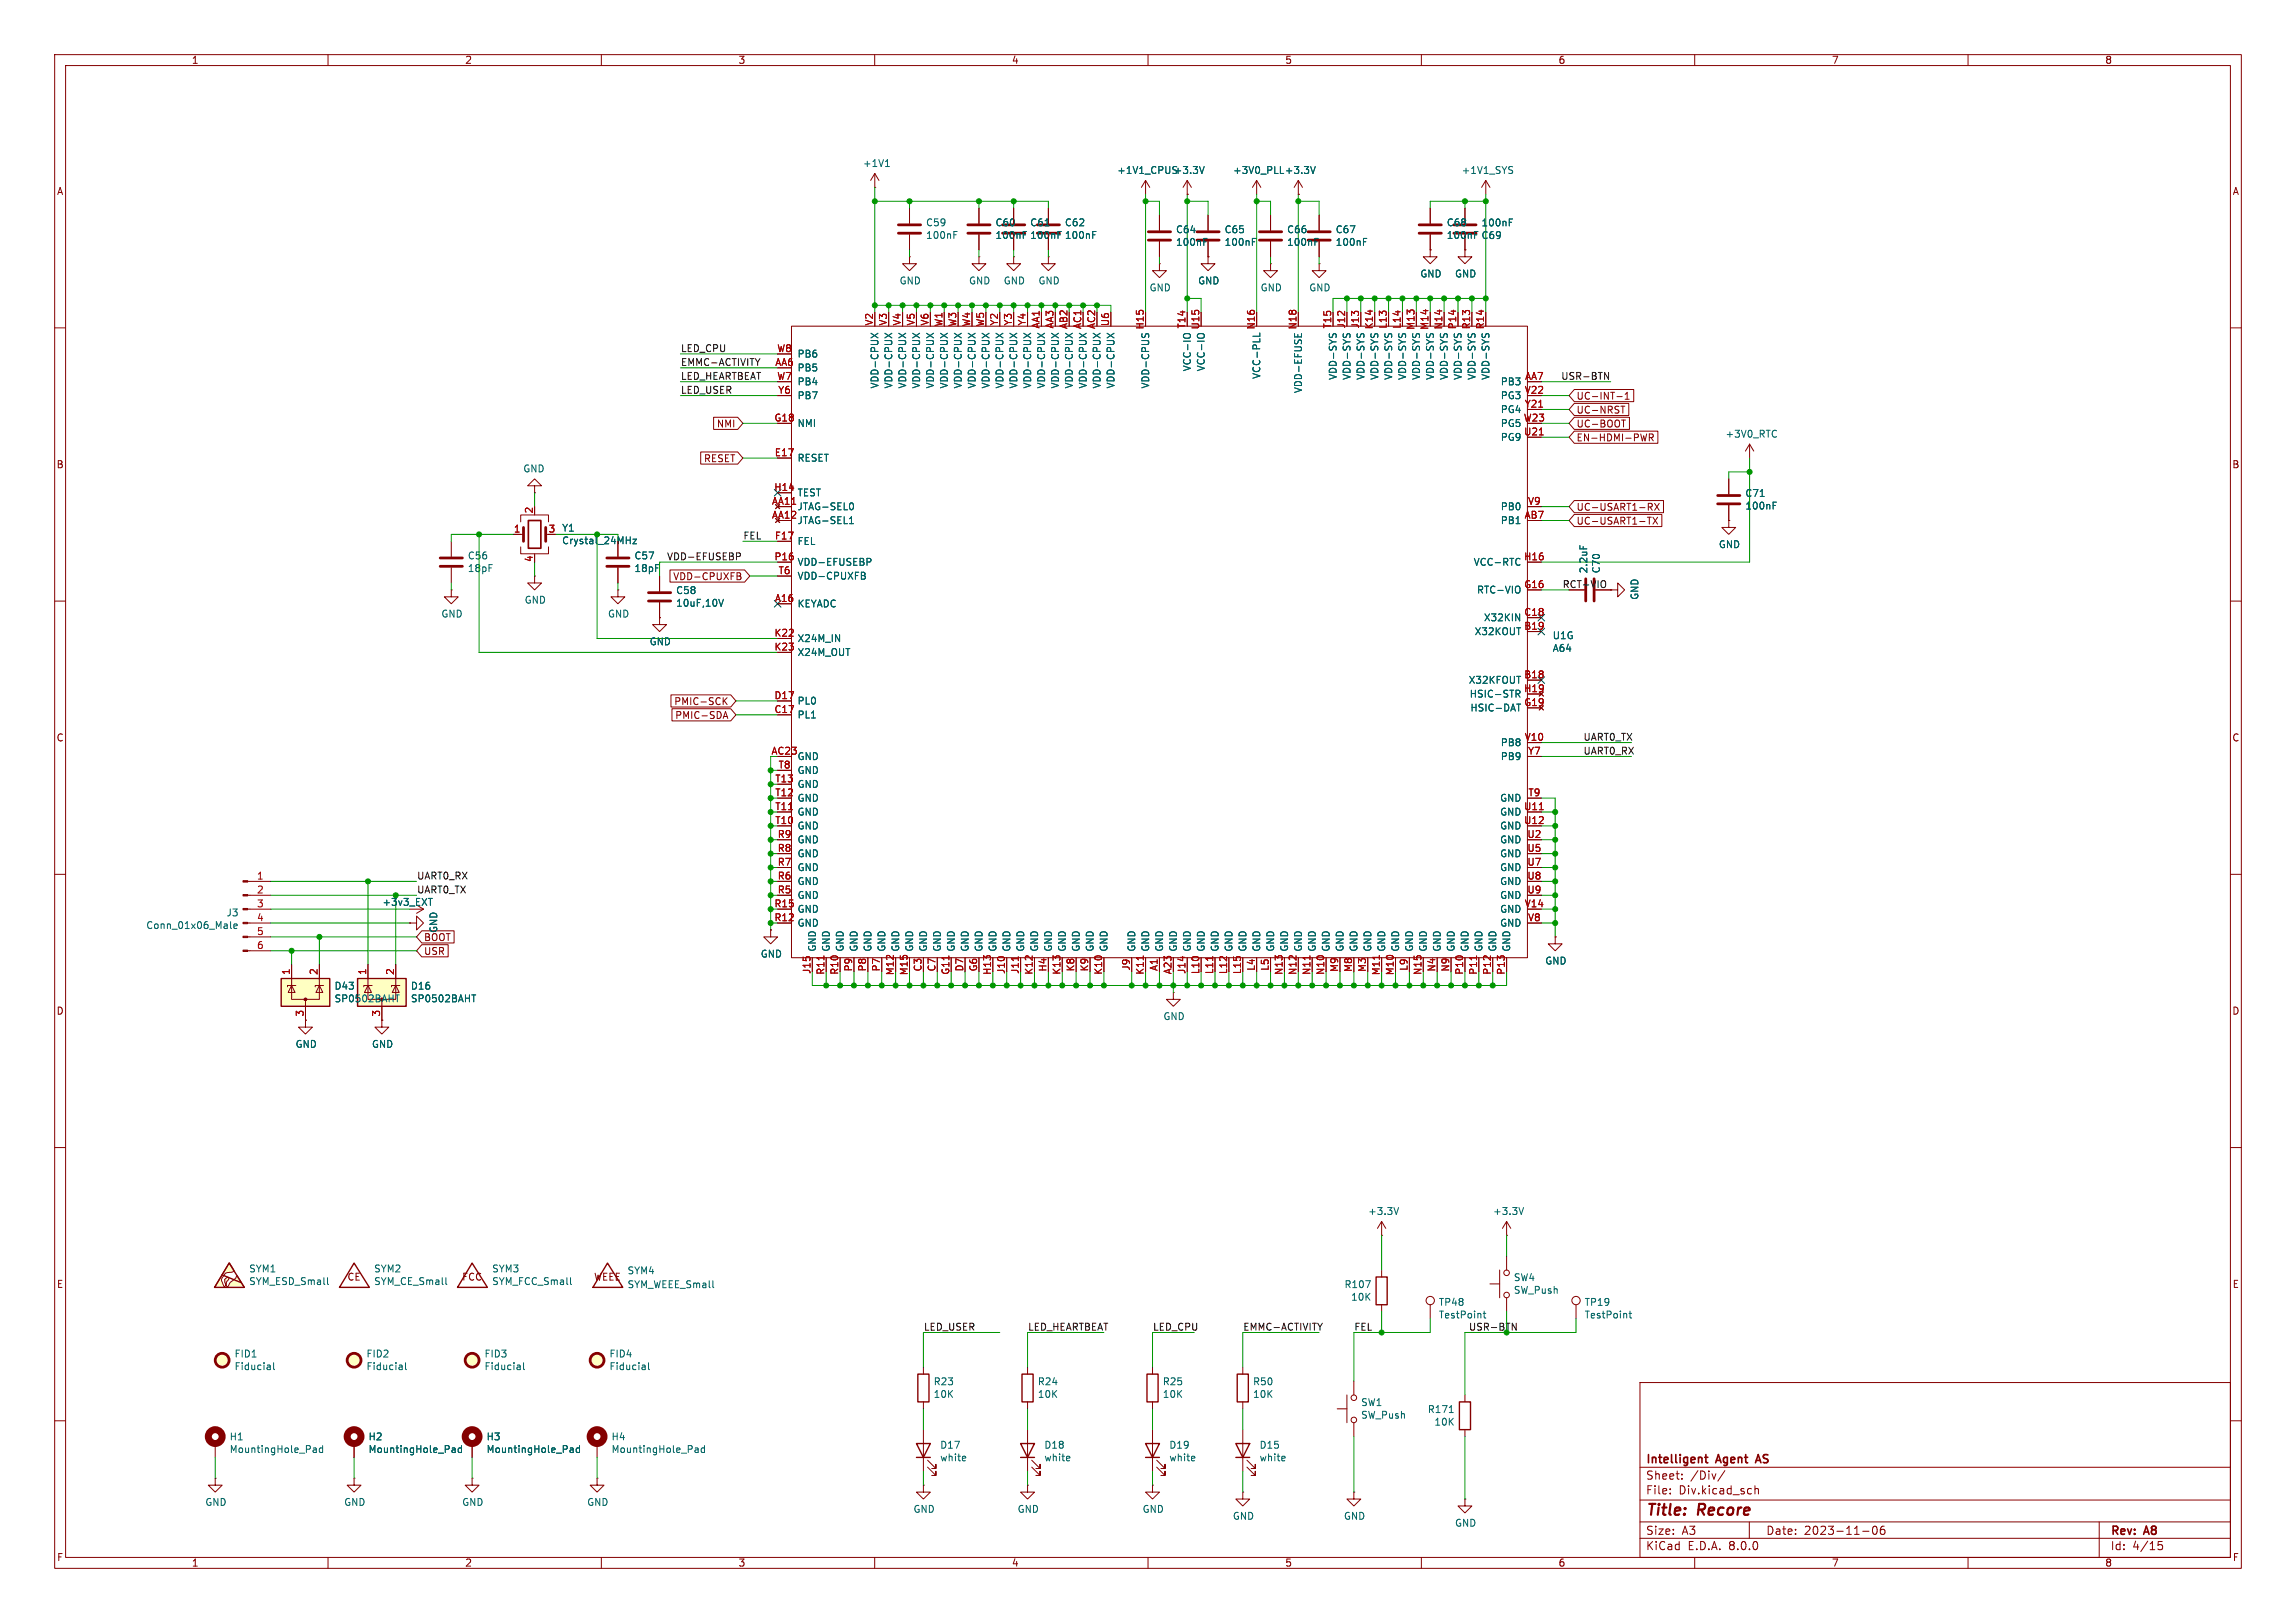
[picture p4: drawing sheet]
<svg xmlns="http://www.w3.org/2000/svg" width="420mm" height="297mm" viewBox="0 0 420 297" stroke-linecap="round" stroke-linejoin="round" font-family="sans-serif">
<defs><g id="words">
<g font-size="2.8" fill="#840000">
<text x="301" y="277.9">Title:</text>
<text x="310.6" y="277.9">Recore</text>
</g>
<g font-size="2.1" fill="#840000">
<text x="301" y="268.2">Intelligent</text>
<text x="314.1" y="268.2">Agent</text>
<text x="322" y="268.2">AS</text>
<text x="301" y="273.7">File:</text>
<text x="301" y="271">Sheet:</text>
<text x="307.1" y="273.7">Div.kicad_sch</text>
<text x="309.2" y="271">/Div/</text>
<text x="301" y="281.1">Size:</text>
<text x="307.6" y="281.1">A3</text>
<text x="323" y="281.1">Date:</text>
<text x="330" y="281.1">2023-11-06</text>
<text x="386" y="281.3">Rev:</text>
<text x="392.4" y="281.3">A8</text>
<text x="301" y="283.9">KiCad</text>
<text x="308.7" y="283.9">E.D.A.</text>
<text x="316.3" y="283.9">8.0.0</text>
<text x="386" y="283.9">Id:</text>
<text x="390.1" y="283.9">4/15</text>
</g>
<g font-size="1.8" fill="#840000">
<text x="35" y="11.9">1</text>
<text x="85" y="11.9">2</text>
<text x="135" y="11.9">3</text>
<text x="185" y="11.9">4</text>
<text x="235" y="11.9">5</text>
<text x="285" y="11.9">6</text>
<text x="335" y="11.9">7</text>
<text x="385" y="11.9">8</text>
<text x="10.3" y="35.9">A</text>
<text x="408.3" y="35.9">A</text>
<text x="288.3" y="73.3">UC-INT-1</text>
<text x="288.3" y="75.9">UC-NRST</text>
<text x="131" y="78.4">NMI</text>
<text x="288.3" y="81">EN-HDMI-PWR</text>
<text x="288.3" y="78.4">UC-BOOT</text>
<text x="10.3" y="85.9">B</text>
<text x="128.7" y="84.8">RESET</text>
<text x="408.2" y="85.9">B</text>
<text x="288.3" y="93.7">UC-USART1-RX</text>
<text x="288.3" y="96.2">UC-USART1-TX</text>
<text x="123" y="106.4">VDD-CPUXFB</text>
<text x="285.8" y="107.7">RCT-VIO</text>
<text x="123.2" y="129.2">PMIC-SCK</text>
<text x="123.4" y="131.8">PMIC-SDA</text>
<text x="10.3" y="135.9">C</text>
<text x="408.2" y="135.9">C</text>
<text x="77.5" y="172.4">BOOT</text>
<text x="77.5" y="174.9">USR</text>
<text x="10.3" y="185.9">D</text>
<text x="408.2" y="185.9">D</text>
<text x="10.3" y="235.9">E</text>
<text x="63.4" y="234.6">CE</text>
<text x="84.4" y="234.6">FCC</text>
<text x="108.6" y="234.6">WEEE</text>
<text x="408.3" y="235.9">E</text>
<text x="10.3" y="285.9">F</text>
<text x="35" y="286.9">1</text>
<text x="85" y="286.9">2</text>
<text x="135" y="286.9">3</text>
<text x="185" y="286.9">4</text>
<text x="235" y="286.9">5</text>
<text x="285" y="286.9">6</text>
<text x="335" y="286.9">7</text>
<text x="385" y="286.9">8</text>
<text x="408.3" y="285.9">F</text>
</g>
<g font-size="1.8" fill="#006464">
<text x="157.8" y="30.8">+1V1</text>
<text x="204.3" y="32">+1V1_CPUS+3.3V</text>
<text x="225.5" y="32">+3V0_PLL +3.3V</text>
<text x="267.3" y="32">+1V1_SYS</text>
<text x="169.3" y="41.6">C59</text>
<text x="182" y="41.6">C60</text>
<text x="188.4" y="41.6">C61</text>
<text x="194.7" y="41.6">C62</text>
<text x="264.6" y="41.6">C68</text>
<text x="270.9" y="41.6">100nF</text>
<text x="169.3" y="43.9">100nF</text>
<text x="182" y="43.9">100nF</text>
<text x="188.4" y="43.9">100nF</text>
<text x="194.7" y="43.9">100nF</text>
<text x="215" y="45.2">100nF</text>
<text x="215" y="42.9">C64</text>
<text x="223.9" y="45.2">100nF</text>
<text x="223.9" y="42.9">C65</text>
<text x="235.3" y="45.2">100nF</text>
<text x="235.3" y="42.9">C66</text>
<text x="244.2" y="45.2">100nF</text>
<text x="244.2" y="42.9">C67</text>
<text x="264.6" y="43.9">100nF</text>
<text x="270.9" y="43.9">C69</text>
<text x="164.5" y="52.2">GND</text>
<text x="177.2" y="52.2">GND</text>
<text x="183.5" y="52.2">GND</text>
<text x="189.9" y="52.2">GND</text>
<text x="210.2" y="53.5">GND</text>
<text x="219.1" y="52.2">GND</text>
<text x="230.5" y="53.5">GND</text>
<text x="239.4" y="53.5">GND</text>
<text x="259.7" y="51">GND</text>
<text x="266.1" y="51">GND</text>
<text x="145.8" y="65.6">PB6</text>
<text x="145.8" y="68.2">PB5</text>
<text x="145.8" y="70.7">PB4</text>
<text x="160.9" y="71.2" transform="rotate(-90 160.9 71.2)">VDD-CPUX</text>
<text x="163.4" y="71.2" transform="rotate(-90 163.4 71.2)">VDD-CPUX</text>
<text x="166" y="71.2" transform="rotate(-90 166 71.2)">VDD-CPUX</text>
<text x="168.5" y="71.2" transform="rotate(-90 168.5 71.2)">VDD-CPUX</text>
<text x="171" y="71.2" transform="rotate(-90 171 71.2)">VDD-CPUX</text>
<text x="173.6" y="71.2" transform="rotate(-90 173.6 71.2)">VDD-CPUX</text>
<text x="176.1" y="71.2" transform="rotate(-90 176.1 71.2)">VDD-CPUX</text>
<text x="178.7" y="71.2" transform="rotate(-90 178.7 71.2)">VDD-CPUX</text>
<text x="181.2" y="71.2" transform="rotate(-90 181.2 71.2)">VDD-CPUX</text>
<text x="183.7" y="71.2" transform="rotate(-90 183.7 71.2)">VDD-CPUX</text>
<text x="186.3" y="71.2" transform="rotate(-90 186.3 71.2)">VDD-CPUX</text>
<text x="188.8" y="71.2" transform="rotate(-90 188.8 71.2)">VDD-CPUX</text>
<text x="191.4" y="71.2" transform="rotate(-90 191.4 71.2)">VDD-CPUX</text>
<text x="193.9" y="71.2" transform="rotate(-90 193.9 71.2)">VDD-CPUX</text>
<text x="196.4" y="71.2" transform="rotate(-90 196.4 71.2)">VDD-CPUX</text>
<text x="199" y="71.2" transform="rotate(-90 199 71.2)">VDD-CPUX</text>
<text x="201.5" y="71.2" transform="rotate(-90 201.5 71.2)">VDD-CPUX</text>
<text x="204.1" y="71.2" transform="rotate(-90 204.1 71.2)">VDD-CPUX</text>
<text x="210.4" y="71.2" transform="rotate(-90 210.4 71.2)">VDD-CPUS</text>
<text x="218" y="68" transform="rotate(-90 218 68)">VCC-IO</text>
<text x="220.6" y="68" transform="rotate(-90 220.6 68)">VCC-IO</text>
<text x="230.7" y="69.4" transform="rotate(-90 230.7 69.4)">VCC-PLL</text>
<text x="244.7" y="69.6" transform="rotate(-90 244.7 69.6)">VDD-SYS</text>
<text x="247.2" y="69.6" transform="rotate(-90 247.2 69.6)">VDD-SYS</text>
<text x="249.8" y="69.6" transform="rotate(-90 249.8 69.6)">VDD-SYS</text>
<text x="252.3" y="69.6" transform="rotate(-90 252.3 69.6)">VDD-SYS</text>
<text x="254.9" y="69.6" transform="rotate(-90 254.9 69.6)">VDD-SYS</text>
<text x="257.4" y="69.6" transform="rotate(-90 257.4 69.6)">VDD-SYS</text>
<text x="259.9" y="69.6" transform="rotate(-90 259.9 69.6)">VDD-SYS</text>
<text x="262.5" y="69.6" transform="rotate(-90 262.5 69.6)">VDD-SYS</text>
<text x="265" y="69.6" transform="rotate(-90 265 69.6)">VDD-SYS</text>
<text x="267.6" y="69.6" transform="rotate(-90 267.6 69.6)">VDD-SYS</text>
<text x="270.1" y="69.6" transform="rotate(-90 270.1 69.6)">VDD-SYS</text>
<text x="272.6" y="69.6" transform="rotate(-90 272.6 69.6)">VDD-SYS</text>
<text x="274.4" y="70.7">PB3</text>
<text x="145.8" y="73.3">PB7</text>
<text x="238.4" y="72" transform="rotate(-90 238.4 72)">VDD-EFUSE</text>
<text x="274.4" y="73.3">PG3</text>
<text x="274.4" y="75.8">PG4</text>
<text x="145.8" y="78.3">NMI</text>
<text x="274.4" y="78.3">PG5</text>
<text x="274.4" y="80.9">PG9</text>
<text x="315.5" y="80.3">+3V0_RTC</text>
<text x="95.6" y="86.6">GND</text>
<text x="145.8" y="84.7">RESET</text>
<text x="145.8" y="93.6">JTAG-SEL0</text>
<text x="145.8" y="91">TEST</text>
<text x="274.4" y="93.6">PB0</text>
<text x="319.2" y="91.1">C71</text>
<text x="319.2" y="93.4">100nF</text>
<text x="102.7" y="97.5">Y1</text>
<text x="102.7" y="99.8">Crystal_24MHz</text>
<text x="145.8" y="96.1">JTAG-SEL1</text>
<text x="145.8" y="99.9">FEL</text>
<text x="274.4" y="96.1">PB1</text>
<text x="314.3" y="100.5">GND</text>
<text x="85.5" y="102.6">C56</text>
<text x="85.5" y="104.9">18pF</text>
<text x="116" y="102.6">C57</text>
<text x="116" y="104.9">18pF</text>
<text x="145.8" y="103.7">VDD-EFUSEBP</text>
<text x="145.8" y="106.3">VDD-CPUXFB</text>
<text x="269.5" y="103.7">VCC-RTC</text>
<text x="290.6" y="105" transform="rotate(-90 290.6 105)">2.2uF</text>
<text x="292.9" y="105" transform="rotate(-90 292.9 105)">C70</text>
<text x="80.6" y="113.2">GND</text>
<text x="95.9" y="110.7">GND</text>
<text x="111.1" y="113.2">GND</text>
<text x="123.6" y="108.9">C58</text>
<text x="123.6" y="111.2">10uF,10V</text>
<text x="145.8" y="111.4">KEYADC</text>
<text x="270.1" y="108.8">RTC-VIO</text>
<text x="271.3" y="113.9">X32KIN</text>
<text x="299.9" y="109.9" transform="rotate(-90 299.9 109.9)">GND</text>
<text x="118.7" y="118.3">GND</text>
<text x="145.8" y="117.7">X24M_IN</text>
<text x="269.7" y="116.4">X32KOUT</text>
<text x="283.9" y="117.2">U1G</text>
<text x="283.9" y="119.5">A64</text>
<text x="145.8" y="120.2">X24M_OUT</text>
<text x="268.6" y="125.3">X32KFOUT</text>
<text x="145.8" y="131.7">PL1</text>
<text x="145.8" y="129.1">PL0</text>
<text x="268.7" y="127.9">HSIC-STR</text>
<text x="268.9" y="130.4">HSIC-DAT</text>
<text x="274.4" y="136.8">PB8</text>
<text x="145.8" y="141.8">GND</text>
<text x="274.4" y="139.3">PB9</text>
<text x="145.8" y="149.5">GND</text>
<text x="145.8" y="146.9">GND</text>
<text x="145.8" y="144.4">GND</text>
<text x="274.3" y="146.9">GND</text>
<text x="274.3" y="149.5">GND</text>
<text x="145.8" y="154.5">GND</text>
<text x="145.8" y="152">GND</text>
<text x="274.3" y="152">GND</text>
<text x="274.3" y="154.5">GND</text>
<text x="145.8" y="159.6">GND</text>
<text x="145.8" y="157.1">GND</text>
<text x="274.3" y="157.1">GND</text>
<text x="274.3" y="159.6">GND</text>
<text x="41.3" y="167.9">J3</text>
<text x="69.9" y="166">+3v3_EXT</text>
<text x="145.8" y="167.2">GND</text>
<text x="145.8" y="164.7">GND</text>
<text x="145.8" y="162.2">GND</text>
<text x="274.3" y="162.2">GND</text>
<text x="274.3" y="164.7">GND</text>
<text x="274.3" y="167.2">GND</text>
<text x="26.7" y="170.2">Conn_01x06_Male</text>
<text x="80.2" y="170.8" transform="rotate(-90 80.2 170.8)">GND</text>
<text x="145.8" y="169.8">GND</text>
<text x="274.3" y="169.8">GND</text>
<text x="139.1" y="175.4">GND</text>
<text x="149.5" y="174.2" transform="rotate(-90 149.5 174.2)">GND</text>
<text x="152" y="174.2" transform="rotate(-90 152 174.2)">GND</text>
<text x="154.5" y="174.2" transform="rotate(-90 154.5 174.2)">GND</text>
<text x="157.1" y="174.2" transform="rotate(-90 157.1 174.2)">GND</text>
<text x="159.6" y="174.2" transform="rotate(-90 159.6 174.2)">GND</text>
<text x="162.2" y="174.2" transform="rotate(-90 162.2 174.2)">GND</text>
<text x="164.7" y="174.2" transform="rotate(-90 164.7 174.2)">GND</text>
<text x="167.2" y="174.2" transform="rotate(-90 167.2 174.2)">GND</text>
<text x="169.8" y="174.2" transform="rotate(-90 169.8 174.2)">GND</text>
<text x="172.3" y="174.2" transform="rotate(-90 172.3 174.2)">GND</text>
<text x="174.9" y="174.2" transform="rotate(-90 174.9 174.2)">GND</text>
<text x="177.4" y="174.2" transform="rotate(-90 177.4 174.2)">GND</text>
<text x="179.9" y="174.2" transform="rotate(-90 179.9 174.2)">GND</text>
<text x="182.5" y="174.2" transform="rotate(-90 182.5 174.2)">GND</text>
<text x="185" y="174.2" transform="rotate(-90 185 174.2)">GND</text>
<text x="187.6" y="174.2" transform="rotate(-90 187.6 174.2)">GND</text>
<text x="190.1" y="174.2" transform="rotate(-90 190.1 174.2)">GND</text>
<text x="192.6" y="174.2" transform="rotate(-90 192.6 174.2)">GND</text>
<text x="195.2" y="174.2" transform="rotate(-90 195.2 174.2)">GND</text>
<text x="197.7" y="174.2" transform="rotate(-90 197.7 174.2)">GND</text>
<text x="200.3" y="174.2" transform="rotate(-90 200.3 174.2)">GND</text>
<text x="202.8" y="174.2" transform="rotate(-90 202.8 174.2)">GND</text>
<text x="207.9" y="174.2" transform="rotate(-90 207.9 174.2)">GND</text>
<text x="210.4" y="174.2" transform="rotate(-90 210.4 174.2)">GND</text>
<text x="213" y="174.2" transform="rotate(-90 213 174.2)">GND</text>
<text x="215.5" y="174.2" transform="rotate(-90 215.5 174.2)">GND</text>
<text x="218" y="174.2" transform="rotate(-90 218 174.2)">GND</text>
<text x="220.6" y="174.2" transform="rotate(-90 220.6 174.2)">GND</text>
<text x="223.1" y="174.2" transform="rotate(-90 223.1 174.2)">GND</text>
<text x="225.7" y="174.2" transform="rotate(-90 225.7 174.2)">GND</text>
<text x="228.2" y="174.2" transform="rotate(-90 228.2 174.2)">GND</text>
<text x="230.7" y="174.2" transform="rotate(-90 230.7 174.2)">GND</text>
<text x="233.3" y="174.2" transform="rotate(-90 233.3 174.2)">GND</text>
<text x="235.8" y="174.2" transform="rotate(-90 235.8 174.2)">GND</text>
<text x="238.4" y="174.2" transform="rotate(-90 238.4 174.2)">GND</text>
<text x="240.9" y="174.2" transform="rotate(-90 240.9 174.2)">GND</text>
<text x="243.4" y="174.2" transform="rotate(-90 243.4 174.2)">GND</text>
<text x="246" y="174.2" transform="rotate(-90 246 174.2)">GND</text>
<text x="248.5" y="174.2" transform="rotate(-90 248.5 174.2)">GND</text>
<text x="251.1" y="174.2" transform="rotate(-90 251.1 174.2)">GND</text>
<text x="253.6" y="174.2" transform="rotate(-90 253.6 174.2)">GND</text>
<text x="256.1" y="174.2" transform="rotate(-90 256.1 174.2)">GND</text>
<text x="258.7" y="174.2" transform="rotate(-90 258.7 174.2)">GND</text>
<text x="261.2" y="174.2" transform="rotate(-90 261.2 174.2)">GND</text>
<text x="263.8" y="174.2" transform="rotate(-90 263.8 174.2)">GND</text>
<text x="266.3" y="174.2" transform="rotate(-90 266.3 174.2)">GND</text>
<text x="268.8" y="174.2" transform="rotate(-90 268.8 174.2)">GND</text>
<text x="271.4" y="174.2" transform="rotate(-90 271.4 174.2)">GND</text>
<text x="273.9" y="174.2" transform="rotate(-90 273.9 174.2)">GND</text>
<text x="276.5" y="174.2" transform="rotate(-90 276.5 174.2)">GND</text>
<text x="282.6" y="176.7">GND</text>
<text x="61.1" y="181.3">D43</text>
<text x="61.1" y="183.6">SP0502BAHT</text>
<text x="75.1" y="181.3">D16</text>
<text x="75.1" y="183.6">SP0502BAHT</text>
<text x="54" y="191.9">GND</text>
<text x="67.9" y="191.9">GND</text>
<text x="212.7" y="186.9">GND</text>
<text x="250.2" y="222.5">+3.3V</text>
<text x="273" y="222.5">+3.3V</text>
<text x="45.5" y="233">SYM1</text>
<text x="68.3" y="233">SYM2</text>
<text x="89.9" y="233">SYM3</text>
<text x="114.7" y="233.4">SYM4</text>
<text x="45.5" y="235.4">SYM_ESD_Small</text>
<text x="68.3" y="235.4">SYM_CE_Small</text>
<text x="89.9" y="235.4">SYM_FCC_Small</text>
<text x="114.7" y="235.9">SYM_WEEE_Small</text>
<text x="245.8" y="235.9">R107</text>
<text x="247.1" y="238.2">10K</text>
<text x="263.1" y="239.2">TP48</text>
<text x="276.8" y="234.6">SW4</text>
<text x="276.8" y="237">SW_Push</text>
<text x="289.8" y="239.2">TP19</text>
<text x="263.1" y="241.5">TestPoint</text>
<text x="289.8" y="241.5">TestPoint</text>
<text x="42.8" y="248.6">FID1</text>
<text x="42.8" y="250.9">Fiducial</text>
<text x="66.9" y="248.6">FID2</text>
<text x="66.9" y="250.9">Fiducial</text>
<text x="88.5" y="248.6">FID3</text>
<text x="88.5" y="250.9">Fiducial</text>
<text x="111.4" y="248.6">FID4</text>
<text x="111.4" y="250.9">Fiducial</text>
<text x="170.7" y="253.7">R23</text>
<text x="170.7" y="256">10K</text>
<text x="189.7" y="253.7">R24</text>
<text x="189.7" y="256">10K</text>
<text x="212.6" y="253.7">R25</text>
<text x="212.6" y="256">10K</text>
<text x="229.1" y="253.7">R50</text>
<text x="229.1" y="256">10K</text>
<text x="248.9" y="257.5">SW1</text>
<text x="41.9" y="263.8">H1</text>
<text x="67.3" y="263.8">H2</text>
<text x="88.9" y="263.8">H3</text>
<text x="111.8" y="263.8">H4</text>
<text x="248.9" y="259.8">SW_Push</text>
<text x="261.1" y="258.8">R171</text>
<text x="262.3" y="261.1">10K</text>
<text x="41.9" y="266.1">MountingHole_Pad</text>
<text x="67.3" y="266.1">MountingHole_Pad</text>
<text x="88.9" y="266.1">MountingHole_Pad</text>
<text x="111.8" y="266.1">MountingHole_Pad</text>
<text x="171.9" y="265.3">D17</text>
<text x="171.9" y="267.6">white</text>
<text x="190.9" y="265.3">D18</text>
<text x="190.9" y="267.6">white</text>
<text x="213.8" y="265.3">D19</text>
<text x="213.8" y="267.6">white</text>
<text x="230.3" y="265.3">D15</text>
<text x="230.3" y="267.6">white</text>
<text x="37.5" y="275.8">GND</text>
<text x="62.9" y="275.8">GND</text>
<text x="84.5" y="275.8">GND</text>
<text x="107.3" y="275.8">GND</text>
<text x="167" y="277">GND</text>
<text x="186.1" y="277">GND</text>
<text x="208.9" y="277">GND</text>
<text x="225.4" y="278.3">GND</text>
<text x="245.7" y="278.3">GND</text>
<text x="266.1" y="279.6">GND</text>
</g>
<g font-size="1.8" fill="#a90000">
<text x="159.8" y="59.7" transform="rotate(-90 159.8 59.7)">V2</text>
<text x="162.3" y="59.7" transform="rotate(-90 162.3 59.7)">V3</text>
<text x="164.8" y="59.7" transform="rotate(-90 164.8 59.7)">V4</text>
<text x="167.4" y="59.7" transform="rotate(-90 167.4 59.7)">V5</text>
<text x="169.9" y="59.7" transform="rotate(-90 169.9 59.7)">V6</text>
<text x="172.5" y="59.9" transform="rotate(-90 172.5 59.9)">W1</text>
<text x="175" y="59.9" transform="rotate(-90 175 59.9)">W3</text>
<text x="177.5" y="59.9" transform="rotate(-90 177.5 59.9)">W4</text>
<text x="180.1" y="59.9" transform="rotate(-90 180.1 59.9)">W5</text>
<text x="182.6" y="59.7" transform="rotate(-90 182.6 59.7)">Y2</text>
<text x="185.2" y="59.7" transform="rotate(-90 185.2 59.7)">Y3</text>
<text x="187.7" y="59.7" transform="rotate(-90 187.7 59.7)">Y4</text>
<text x="202.9" y="59.8" transform="rotate(-90 202.9 59.8)">U6</text>
<text x="142.1" y="64.5">W8</text>
<text x="190.2" y="60.2" transform="rotate(-90 190.2 60.2)">AA1</text>
<text x="192.8" y="60.2" transform="rotate(-90 192.8 60.2)">AA3</text>
<text x="195.3" y="60.3" transform="rotate(-90 195.3 60.3)">AB2</text>
<text x="197.9" y="60.3" transform="rotate(-90 197.9 60.3)">AC1</text>
<text x="200.4" y="60.3" transform="rotate(-90 200.4 60.3)">AC2</text>
<text x="209.3" y="60.4" transform="rotate(-90 209.3 60.4)">H15</text>
<text x="216.9" y="60.2" transform="rotate(-90 216.9 60.2)">T14</text>
<text x="219.5" y="60.4" transform="rotate(-90 219.5 60.4)">U15</text>
<text x="229.6" y="60.4" transform="rotate(-90 229.6 60.4)">N16</text>
<text x="237.2" y="60.4" transform="rotate(-90 237.2 60.4)">N18</text>
<text x="243.6" y="60.2" transform="rotate(-90 243.6 60.2)">T15</text>
<text x="246.1" y="60.2" transform="rotate(-90 246.1 60.2)">J12</text>
<text x="248.7" y="60.2" transform="rotate(-90 248.7 60.2)">J13</text>
<text x="251.2" y="60.4" transform="rotate(-90 251.2 60.4)">K14</text>
<text x="253.7" y="60.2" transform="rotate(-90 253.7 60.2)">L13</text>
<text x="256.3" y="60.2" transform="rotate(-90 256.3 60.2)">L14</text>
<text x="258.8" y="60.5" transform="rotate(-90 258.8 60.5)">M13</text>
<text x="261.4" y="60.5" transform="rotate(-90 261.4 60.5)">M14</text>
<text x="263.9" y="60.4" transform="rotate(-90 263.9 60.4)">N14</text>
<text x="266.4" y="60.4" transform="rotate(-90 266.4 60.4)">P14</text>
<text x="269" y="60.4" transform="rotate(-90 269 60.4)">R13</text>
<text x="271.5" y="60.4" transform="rotate(-90 271.5 60.4)">R14</text>
<text x="141.7" y="67.1">AA6</text>
<text x="142.1" y="69.6">W7</text>
<text x="278.9" y="69.6">AA7</text>
<text x="141.6" y="77.2">G18</text>
<text x="142.3" y="72.1">Y6</text>
<text x="278.6" y="77.2">W23</text>
<text x="278.8" y="72.1">V22</text>
<text x="278.8" y="74.7">Y21</text>
<text x="141.6" y="83.6">E17</text>
<text x="278.7" y="79.8">U21</text>
<text x="141.5" y="89.9">H14</text>
<text x="97.5" y="94.1" transform="rotate(-90 97.5 94.1)">2</text>
<text x="141.1" y="92.5">AA11</text>
<text x="141.1" y="95">AA12</text>
<text x="278.8" y="95">AB7</text>
<text x="279.4" y="92.5">V9</text>
<text x="93.9" y="97.5">1</text>
<text x="100.3" y="97.5">3</text>
<text x="141.7" y="98.8">F17</text>
<text x="97.5" y="102.9" transform="rotate(-90 97.5 102.9)">4</text>
<text x="141.6" y="102.6">P16</text>
<text x="142.3" y="105.2">T6</text>
<text x="278.7" y="102.6">H16</text>
<text x="278.7" y="107.7">G16</text>
<text x="141.7" y="110.2">A16</text>
<text x="278.7" y="112.8">C18</text>
<text x="141.6" y="116.6">K22</text>
<text x="141.6" y="119.1">K23</text>
<text x="278.7" y="115.3">B19</text>
<text x="278.7" y="124.2">B18</text>
<text x="141.6" y="130.6">C17</text>
<text x="141.6" y="128">D17</text>
<text x="278.7" y="126.7">H19</text>
<text x="278.7" y="129.3">G19</text>
<text x="278.8" y="135.6">V10</text>
<text x="141" y="138.2">AC23</text>
<text x="141.7" y="143.3">T13</text>
<text x="142.3" y="140.7">T8</text>
<text x="145.8" y="139.3">GND</text>
<text x="279.4" y="138.2">Y7</text>
<text x="141.7" y="148.3">T11</text>
<text x="141.7" y="145.8">T12</text>
<text x="278.7" y="148.3">U11</text>
<text x="279.5" y="145.8">T9</text>
<text x="141.7" y="150.9">T10</text>
<text x="142.2" y="156">R8</text>
<text x="142.2" y="153.4">R9</text>
<text x="278.7" y="150.9">U12</text>
<text x="279.3" y="153.4">U2</text>
<text x="279.3" y="156">U5</text>
<text x="46.9" y="161">1</text>
<text x="142.2" y="161">R6</text>
<text x="142.2" y="158.5">R7</text>
<text x="279.3" y="158.5">U7</text>
<text x="279.3" y="161">U8</text>
<text x="46.9" y="163.6">2</text>
<text x="46.9" y="166.1">3</text>
<text x="141.6" y="166.1">R15</text>
<text x="142.2" y="163.6">R5</text>
<text x="278.8" y="166.1">V14</text>
<text x="279.3" y="163.6">U9</text>
<text x="46.9" y="168.7">4</text>
<text x="46.9" y="171.2">5</text>
<text x="46.9" y="173.7">6</text>
<text x="141.6" y="168.7">R12</text>
<text x="279.4" y="168.7">V8</text>
<text x="53.1" y="178.5" transform="rotate(-90 53.1 178.5)">1</text>
<text x="58.2" y="178.5" transform="rotate(-90 58.2 178.5)">2</text>
<text x="67.1" y="178.5" transform="rotate(-90 67.1 178.5)">1</text>
<text x="72.1" y="178.5" transform="rotate(-90 72.1 178.5)">2</text>
<text x="148.3" y="178.3" transform="rotate(-90 148.3 178.3)">J15</text>
<text x="150.9" y="178.5" transform="rotate(-90 150.9 178.5)">R11</text>
<text x="153.4" y="178.5" transform="rotate(-90 153.4 178.5)">R10</text>
<text x="156" y="177.9" transform="rotate(-90 156 177.9)">P9</text>
<text x="158.5" y="177.9" transform="rotate(-90 158.5 177.9)">P8</text>
<text x="161" y="177.9" transform="rotate(-90 161 177.9)">P7</text>
<text x="163.6" y="178.6" transform="rotate(-90 163.6 178.6)">M12</text>
<text x="166.1" y="178.6" transform="rotate(-90 166.1 178.6)">M15</text>
<text x="168.7" y="177.9" transform="rotate(-90 168.7 177.9)">C3</text>
<text x="171.2" y="177.9" transform="rotate(-90 171.2 177.9)">C7</text>
<text x="173.7" y="178.5" transform="rotate(-90 173.7 178.5)">G11</text>
<text x="176.3" y="177.9" transform="rotate(-90 176.3 177.9)">D7</text>
<text x="178.8" y="177.9" transform="rotate(-90 178.8 177.9)">G6</text>
<text x="181.4" y="178.5" transform="rotate(-90 181.4 178.5)">H13</text>
<text x="183.9" y="178.3" transform="rotate(-90 183.9 178.3)">J10</text>
<text x="186.4" y="178.3" transform="rotate(-90 186.4 178.3)">J11</text>
<text x="189" y="178.5" transform="rotate(-90 189 178.5)">K12</text>
<text x="191.5" y="177.9" transform="rotate(-90 191.5 177.9)">H4</text>
<text x="194.1" y="178.5" transform="rotate(-90 194.1 178.5)">K13</text>
<text x="196.6" y="177.9" transform="rotate(-90 196.6 177.9)">K8</text>
<text x="199.1" y="177.9" transform="rotate(-90 199.1 177.9)">K9</text>
<text x="201.7" y="178.5" transform="rotate(-90 201.7 178.5)">K10</text>
<text x="206.8" y="177.7" transform="rotate(-90 206.8 177.7)">J9</text>
<text x="209.3" y="178.5" transform="rotate(-90 209.3 178.5)">K11</text>
<text x="211.8" y="177.8" transform="rotate(-90 211.8 177.8)">A1</text>
<text x="214.4" y="178.4" transform="rotate(-90 214.4 178.4)">A23</text>
<text x="216.9" y="178.3" transform="rotate(-90 216.9 178.3)">J14</text>
<text x="219.5" y="178.4" transform="rotate(-90 219.5 178.4)">L10</text>
<text x="222" y="178.4" transform="rotate(-90 222 178.4)">L11</text>
<text x="224.5" y="178.4" transform="rotate(-90 224.5 178.4)">L12</text>
<text x="227.1" y="178.4" transform="rotate(-90 227.1 178.4)">L15</text>
<text x="229.6" y="177.8" transform="rotate(-90 229.6 177.8)">L4</text>
<text x="232.2" y="177.8" transform="rotate(-90 232.2 177.8)">L5</text>
<text x="234.7" y="178.5" transform="rotate(-90 234.7 178.5)">N13</text>
<text x="237.2" y="178.5" transform="rotate(-90 237.2 178.5)">N12</text>
<text x="239.8" y="178.5" transform="rotate(-90 239.8 178.5)">N11</text>
<text x="242.3" y="178.5" transform="rotate(-90 242.3 178.5)">N10</text>
<text x="244.9" y="178" transform="rotate(-90 244.9 178)">M9</text>
<text x="247.4" y="178" transform="rotate(-90 247.4 178)">M8</text>
<text x="249.9" y="178" transform="rotate(-90 249.9 178)">M3</text>
<text x="252.5" y="178.6" transform="rotate(-90 252.5 178.6)">M11</text>
<text x="255" y="178.6" transform="rotate(-90 255 178.6)">M10</text>
<text x="257.6" y="177.8" transform="rotate(-90 257.6 177.8)">L9</text>
<text x="260.1" y="178.5" transform="rotate(-90 260.1 178.5)">N15</text>
<text x="262.6" y="177.9" transform="rotate(-90 262.6 177.9)">N4</text>
<text x="265.2" y="177.9" transform="rotate(-90 265.2 177.9)">N9</text>
<text x="267.7" y="178.5" transform="rotate(-90 267.7 178.5)">P10</text>
<text x="270.3" y="178.5" transform="rotate(-90 270.3 178.5)">P11</text>
<text x="272.8" y="178.5" transform="rotate(-90 272.8 178.5)">P12</text>
<text x="275.3" y="178.5" transform="rotate(-90 275.3 178.5)">P13</text>
<text x="55.6" y="186.1" transform="rotate(-90 55.6 186.1)">3</text>
<text x="69.6" y="186.1" transform="rotate(-90 69.6 186.1)">3</text>
</g>
<g font-size="1.8" fill="#0f0f0f">
<text x="124.5" y="64.5">LED_CPU</text>
<text x="124.5" y="67">EMMC-ACTIVITY</text>
<text x="124.5" y="69.6">LED_HEARTBEAT</text>
<text x="285.5" y="69.6">USR-BTN</text>
<text x="124.5" y="72.1">LED_USER</text>
<text x="135.9" y="98.8">FEL</text>
<text x="121.9" y="102.6">VDD-EFUSEBP</text>
<text x="289.6" y="135.6">UART0_TX</text>
<text x="289.6" y="138.2">UART0_RX</text>
<text x="76.2" y="161">UART0_RX</text>
<text x="76.2" y="163.6">UART0_TX</text>
<text x="168.9" y="243.6">LED_USER</text>
<text x="188" y="243.6">LED_HEARTBEAT</text>
<text x="210.8" y="243.6">LED_CPU</text>
<text x="227.3" y="243.6">EMMC-ACTIVITY</text>
<text x="247.6" y="243.6">FEL</text>
<text x="268.6" y="243.6">USR-BTN</text>
</g>
</g></defs>
<g fill="none" stroke="#840000" stroke-width=".18">
<path d="M10 10h400v277h-400zM12 12h396v273h-396zM60 10v2M110 10v2M160 10v2M210 10v2M260 10v2M310 10v2M360 10v2M209.5 33l-.7 1.3M209.5 33v2.6M209.5 33l.8 1.3"/>
<path d="M212.1 39.4v2.8M217.2 35.6h.1M217.2 33l-.8 1.3M217.2 33v2.6M217.2 33l.7 1.3M229.9 33l-.8 1.3M229.9 33v2.6M229.9 33l.7 1.3M232.4 39.4v2.8M237.5 35.6h.1M237.5 33l-.8 1.3M237.5 33v2.6"/>
<path d="M237.5 33l.8 1.3M10 60h2M185.4 47v1.3h1.3l-1.3 1.2-1.3-1.2h1.3M185.4 47h.1M191.8 47v1.3h1.2l-1.2 1.2-1.3-1.2h1.3M191.8 47h.1M212.1 44.2v2.8M232.4 44.2v2.8M408 60h2M10 110h2M408 110h2M10 160h2"/>
<path d="M408 160h2M141 170.2v1.3h1.2l-1.2 1.2-1.3-1.2h1.3M141 170.2h.1M10 210h2M408 210h2M10 260h2M300 253h108v32h-108zM408 260h2M300 278.5h108M300 274.5h108M300 268.5h108M305.5 273.2v.2"/>
<path d="M305.5 272.5v.1M307.7 270.5v.2M307.7 269.8v.1M315.5 269.1l-1.3 1.9M320 278.5v3M321 271.9v1.5M321 272.5l.2-.1 .4 .1 .1 .9M342.7 279.4l.2-.1a.8 .8 0 0 1 .5 .7 .8 .8 0 0 1-.5 .8 1 1 0 0 1-.2-1.4zM344.7 279.3a.59 .59 0 0 0-.8 .6v.6l.2 .2 .4 .1 .2-.2 .1-.5-.1-.2h-.5l-.3 .2M384 278.5v6.5M60 285v2M110 285v2"/>
<path d="M160 285v2M210 285v2M260 285v2M300 281.5h108M310 285v2M340.7 280.2h1.2M360 285v2M395.5 282.1h-.7l-.1 .7 .2-.1h.5l.2 .2-.1 .5-.2 .2-.6-.2"/>
</g>
<path d="M311.8 266.7h.6M312 266.2v1.3l.4 .2M321.3 267.3h.7M321.6 266.2l-.5 1.5" fill="none" stroke="#840000" stroke-width=".3"/>
<path d="M210.1 43.9h4M210.1 42.4h4M230.4 43.9h4M230.4 42.4h4" fill="none" stroke="#840000" stroke-width=".51"/>
<path d="M220.3 30.5l-.5 1.2M240.6 30.5l-.4 1.2M220.2 44.2h.4M220.2 43.6h.6M240.5 44.2h.4M240.5 43.6h.6" fill="none" stroke="#006464" stroke-width=".18"/>
<path d="M51.4 179.1h8.9v5.1h-8.9z" fill="#ffffc2"/>
<path d="M51.4 179.1h8.9v5.1h-8.9z" fill="none" stroke="#840000" stroke-width=".25"/>
<g fill="#840000" stroke="#840000" stroke-width=".18">
<path d="M44.4 173.9h.9v.2h-.9z"/>
<path d="M44.4 171.3h.9v.3h-.9z"/>
<path d="M44.4 168.8h.9v.2h-.9z"/>
<path d="M44.4 166.2h.9v.3h-.9z"/>
<path d="M44.4 163.7h.9v.3h-.9z"/>
<path d="M44.4 161.2h.9v.2h-.9z"/>
<circle cx="55.9" cy="182.9" r=".25"/>
</g>
<g fill="none" stroke="#840000" stroke-width=".18">
<path d="M45.3 174h4.2M45.3 171.5h4.2M45.3 168.9h4.2M45.3 166.4h4.2M45.3 163.8h4.2M45.3 161.3h4.2M53.3 176.5v3.8M58.4 176.5v3.8M74.9 168.9h1.3v-1.3l1.3 1.3-1.3 1.3v-1.3M74.9 168.9h.1M77.5 166.4l-1.3 .7M53.3 180.3v2.6h5.1v-2.6"/>
<path d="M53.3 180.3l.7 1.3h-1.3zM54.1 180.3h-1.5v.3M55.9 182.9v3.8M58.4 180.3l.7 1.3h-1.3zM59.2 180.3h-1.5v.3M268 274.3v1.3h1.2l-1.2 1.3-1.3-1.3h1.3M268 274.3h.1"/>
</g>
<path d="M42.2 168.7v1l.2 .2M42.8 169.5l.6-.1-.1-.3h-.3l-.2 .2v.6h.5M78.4 164.4h.7M72.3 182.1h.8" fill="none" stroke="#006464" stroke-width=".18"/>
<path d="M65.4 179.1h8.9v5.1h-8.9z" fill="#ffffc2"/>
<path d="M65.4 179.1h8.9v5.1h-8.9zM251.7 233.7h2v5.1h-2zM226.3 251.5h2v5h-2zM267 256.5h2v5.1h-2zM209.5 264.2h2.6l-1.3 2.5zM209.5 266.7h2.6M226.1 264.2h2.5l-1.3 2.5zM226.1 266.7h2.5" fill="none" stroke="#840000" stroke-width=".25"/>
<g fill="none" stroke="#840000" stroke-width=".18">
<path d="M160 34.3h.1M160 31.8l-.7 1.2M160 31.8v2.5M160 31.8l.8 1.2M185.4 38.1v2.8M191.8 38.1v2.8M221 39.4v2.8M185.4 42.9v2.8M191.8 42.9v2.8M212.1 48.3v1.2h1.3l-1.3 1.3-1.3-1.3h1.3M212.1 48.3h.1M221 47v1.3h1.2l-1.2 1.2-1.3-1.2h1.3"/>
<path d="M221 47h.1M221 44.2v2.8M232.4 48.3v1.2h1.3l-1.3 1.3-1.3-1.3h1.3M232.4 48.3h.1M82.5 99.1v2.8M113 99.1v2.8M82.5 108v1.2h1.3l-1.3 1.3-1.2-1.3h1.2M82.5 108h.1M82.5 103.9v2.8M97.8 105.4v1.3h1.3l-1.3 1.3-1.3-1.3h1.3M97.8 105.4h.1M113 103.9v2.8"/>
<path d="M67.3 176.5v3.8M72.4 176.5v3.8M284.5 171.5v1.2h1.2l-1.2 1.3-1.3-1.3h1.3M284.5 171.5h.1M67.3 180.3v2.6h5.1v-2.6M67.3 180.3l.6 1.3h-1.2zM68.1 180.3h-1.6v.3M69.8 184.2v2.5M72.4 180.3l.6 1.3h-1.2zM73.2 180.3h-1.6v.3M252.7 226.1h.1M252.7 223.5l-.7 1.3"/>
<path d="M252.7 223.5v2.6M252.7 232.4v1.3M252.7 238.8v1.2M252.7 223.5l.8 1.3M261.6 238.8v2.5M272.5 234.9h1.8M274.3 232.4v5.1M275.6 226.1h.1M275.6 223.5v2.6M275.6 229.9v2.5M275.6 237.5v2.5M275.6 223.5l-.8 1.3"/>
<path d="M275.6 223.5l.8 1.3M288.3 238.8v2.5M227.3 250.2v1.3M227.3 256.5v1.3M244.6 257.8h1.8M246.4 255.3v5M247.6 252.7v2.6M268 255.3v1.2M39.4 270.5v1.3h1.2l-1.2 1.2-1.3-1.2h1.3M39.4 270.5h.1M39.4 264.2v2.5M64.8 264.2v2.5"/>
<path d="M210.8 261.6v7.6M211.6 268.5l1.5 1.5v-.8v.8h-.8M211.6 267.2l1.5 1.5v-.7v.7h-.8M227.3 273v1.3h1.3l-1.3 1.3-1.2-1.3h1.2M227.3 273h.1M227.3 261.6v7.6M228.1 268.5l1.5 1.5v-.8v.8h-.7M228.1 267.2l1.5 1.5v-.7v.7h-.7M247.6 273v1.3h1.3l-1.3 1.3-1.2-1.3h1.2M247.6 273h.1M247.6 260.3v2.6M268 261.6v1.3"/>
<circle cx="261.6" cy="238" r=".76"/>
<circle cx="275.6" cy="237" r=".51"/>
<circle cx="275.6" cy="232.9" r=".51"/>
<circle cx="288.3" cy="238" r=".76"/>
<circle cx="247.7" cy="255.8" r=".51"/>
<circle cx="247.7" cy="259.8" r=".51"/>
</g>
<g fill="none" stroke="#006464" stroke-width=".18">
<path d="M162 30.5h.7M162.1 29.5l.2-.3v1.3M191.2 41.3h.7M193.5 43h.5M193.5 42.4h.6M199.9 43h.4M199.9 42.4h.6M229.1 44.2h.4M229.1 43.6h.6M86.3 182.1h.7M249.8 234.4h.9l-.6 1.2M255.8 221l-.4 1.2"/>
<path d="M271.5 239.9v1.1l.3 .2M278.7 221l-.4 1.2M298.2 239.9v1.1l.3 .2M73.5 249.9l.1 .7M73.6 250.6h-.1M73.6 250.1l-.1 .1M74.2 249.4v1.1l.2 .1M265.1 258.5h.7M271.3 240.3h.5M298 240.3h.5M57.4 265h.4l.1 .8M57.9 265.7l-.5 .1"/>
<path d="M57.9 265.3h-.5M59 265h-.3l-.3 .2 .1 .5h.5M59 264.5v1.3M82.8 265h.4l.1 .8M83.3 265.7l-.5 .1M83.3 265.3h-.5M84.4 265h-.3l-.3 .2 .1 .5h.5M84.4 264.5v1.3M218.4 266.5l.2 .3-.6 .1M218.5 267.3h-.1M234.9 266.5l.2 .3-.6 .1M235 267.3h-.1"/>
</g>
<g fill="none" stroke="#840000" stroke-width=".51">
<path d="M183.4 42.7h4.1M183.4 41.1h4.1M189.7 42.7h4.1M189.7 41.1h4.1M218.9 43.9h4.1M218.9 42.4h4.1M80.5 103.6h4.1M80.5 102.1h4.1M111 103.6h4.1M111 102.1h4.1"/>
<circle cx="64.8" cy="248.9" r="1.27"/>
</g>
<g fill="none" stroke="#840000" stroke-width="1.3">
<circle cx="39.4" cy="262.9" r="1.27"/>
<circle cx="64.8" cy="262.9" r="1.27"/>
</g>
<circle cx="64.8" cy="248.9" r="1.27" fill="#ffffc2" stroke="#ffffc2" stroke-width=".18"/>
<path d="M41.9 231.1l.9 1.4a1.58 1.58 0 0 1-1.3 .4l-.5 .4a1.08 1.08 0 0 0-.2 1.6l.2 .5h.2v-.4l-.1-.8 .2-.3a.31 .31 0 0 1 .5-.1 .31 .31 0 0 1-.1 .5 .92 .92 0 0 0-.2 1.1h.2a2.91 2.91 0 0 1 1.4-1.5l.3-.4 1.3 2.1h-5.4z" fill="#ffffc2"/>
<path d="M40.6 233.3l3.5 1.4M41.9 231.1l2.8 4.5h-5.5zM64.8 231.1l2.8 4.5h-5.5zM86.4 231.1l2.8 4.5h-5.5zM111.1 231.1l2.8 4.5h-5.4zM167.9 251.5h2v5h-2zM186.9 251.5h2.1v5h-2.1zM209.8 251.5h2v5h-2zM167.6 264.2h2.6l-1.3 2.5zM167.6 266.7h2.6M186.7 264.2h2.5l-1.2 2.5zM186.7 266.7h2.5" fill="none" stroke="#840000" stroke-width=".25"/>
<g fill="none" stroke="#840000" stroke-width=".18">
<path d="M166.4 38.1v2.8M179.1 38.1v2.8M185.4 38.1v2.8M191.8 38.1v2.8M212.1 39.4v2.8M217.2 35.6h.1M221 39.4v2.8M232.4 39.4v2.8M237.5 35.6h.1M241.3 39.4v2.8M261.6 38.1v2.8M268 38.1v2.8"/>
<path d="M271.8 33l-.8 1.3M271.8 33v2.6M271.8 33l.7 1.3M144.8 59.7h134.6v115.6h-134.6zM166.4 47v1.3h1.2l-1.2 1.2-1.3-1.2h1.3M166.4 47h.1M166.4 42.9v2.8M179.1 47v1.3h1.2l-1.2 1.2-1.3-1.2h1.3M179.1 47h.1M179.1 42.9v2.8M185.4 42.9v2.8M191.8 42.9v2.8"/>
<path d="M212.1 44.2v2.8M221 47h.1M221 44.2v2.8M232.4 44.2v2.8M241.3 48.3v1.2h1.3l-1.3 1.3-1.3-1.3h1.3M241.3 48.3h.1M241.3 44.2v2.8M261.6 45.7v1.3h1.3l-1.3 1.3-1.3-1.3h1.3M261.6 45.7h.1M261.6 42.9v2.8M268 45.7v1.3h1.2l-1.2 1.3-1.3-1.3h1.3M268 45.7h.1"/>
<path d="M268 42.9v2.8M130.5 76.4h4.4l1 1.1-1 1.1h-4.4zM288 71.3h10.8v2.2h-10.8l-1-1.1zM288 78.9h15.3v2.2h-15.3l-1-1.1zM288 73.8h9.9v2.2h-9.9l-1-1.1zM288 76.4h10.1v2.2h-10.1l-1-1.1zM295.8 72.6h.9M296.5 74.3h.7M296.6 76.9h.7M296.9 74.3v1.3M297.3 73.1h.7M297.3 72.2l.3-.4v1.3"/>
<path d="M301.2 79.4l-.3 1.3M94 97.8h1.8M95.2 95.5v-1.3h5.1v1.3M97.8 88.9h1.3l-1.3-1.3-1.3 1.3h1.3v1.3M97.8 90.2h.1M113 99.1v2.8M128.2 82.7h6.7l1 1.1-1 1.1h-6.7zM141.9 92.3l.7 .8M141.9 94.9l.7 .7M142.6 92.3l-.7 .8M142.6 94.9l-.7 .7M288 94.1h16v2.3h-16l-1-1.1z"/>
<path d="M288 91.6h16.3v2.2h-16.3l-1-1.1zM301.3 94.7h.8M301.7 80.1l.6-.1 .1-.2v-.3l-.7-.1v1.3M301.8 92.8l.4 .6M302 80.1l.4 .6M302 92.1l.2 .3v.3l-.2 .1M302.4 94.7l.8 1.2M302.7 92.1l.8 1.3M303.2 94.7l-.8 1.2M303.5 92.1l-.8 1.3M316.2 95.3v1.2h1.3l-1.3 1.3-1.2-1.3h1.2M316.2 95.3h.1"/>
<path d="M316.2 87.6v2.8M316.2 92.5v2.8M320 81.3l-.7 1.3M320 81.3v2.5M320 81.3l.8 1.3M95.2 100.1v1.2h5.1v-1.2M97.8 101.3v.3M113 108v1.2h1.3l-1.3 1.3-1.2-1.3h1.2M113 108h.1M113 103.9v2.8M120.6 113v1.3h1.3l-1.3 1.3-1.2-1.3h1.2M120.6 113h.1"/>
<path d="M120.6 105.4v2.8M120.6 110.2v2.8M122.6 104.3h13.6l1 1.1-1 1.1h-13.6zM134.8 104.8l.6 .1 .1 .3-.3 .2M134.8 105.4h.4M135.2 105.4l.3 .3v.3l-.7 .1M291.8 108h2.8M294.6 108h1.3v-1.3l1.3 1.3-1.3 1.2v-1.2M294.6 108h.1M122.7 127.2h11l.9 1.1-.9 1.1h-11zM122.9 129.7h10.8l.9 1.1-.9 1.1h-10.8zM132.3 131.5l.4-1.3 .4 1.3"/>
<path d="M132.4 131.1h.6M132.5 128.2l.5 .7M133 127.7l-.7 .7M53.3 176.5v2.6M58.4 176.5v2.6M67.3 176.5v2.6M72.4 176.5v2.6M74.9 168.9h.1M77.2 172.9h4.8v2.2h-4.8l-1-1.1zM77.2 170.3h5.9v2.3h-5.9l-1-1.1zM141 170.2h.1M207 175.3v2.5"/>
<path d="M212.1 175.3v2.5M284.5 171.5h.1M55.9 186.7v1.3h1.2l-1.2 1.2-1.3-1.2h1.3M55.9 186.7h.1M55.9 184.2v2.5M69.8 186.7v1.3h1.3l-1.3 1.2-1.2-1.2h1.2M69.8 186.7h.1M69.8 184.2v2.5M214.6 181.6v1.3h1.3l-1.3 1.3-1.2-1.3h1.2M214.6 181.6h.1M41.9 231.1l.9 1.4a1.58 1.58 0 0 1-1.3 .4l-.5 .4a1.08 1.08 0 0 0-.2 1.6l.2 .5h.2v-.4l-.1-.8 .2-.3a.31 .31 0 0 1 .5-.1 .31 .31 0 0 1-.1 .5 .92 .92 0 0 0-.2 1.1h.2a2.91 2.91 0 0 1 1.4-1.5l.3-.4 1.3 2.1h-5.4zM168.9 250.2v1.3"/>
<path d="M168.9 256.5v1.3M188 250.2v1.3M188 256.5v1.3M210.8 250.2v1.3M210.8 256.5v1.3M64.8 270.5v1.3h1.2l-1.2 1.2-1.3-1.2h1.3M64.8 270.5h.1M64.8 264.2v2.5M86.4 270.5v1.3h1.2l-1.2 1.2-1.3-1.2h1.3M86.4 270.5h.1M86.4 264.2v2.5M109.2 270.5v1.3h1.3l-1.3 1.2-1.3-1.2h1.3"/>
<path d="M109.2 270.5h.1M109.2 264.2v2.5M168.9 271.8v1.2h1.3l-1.3 1.3-1.3-1.3h1.3M168.9 271.8h.1M168.9 261.6v7.6M169.7 268.5l1.5 1.5v-.8v.8h-.8M169.7 267.2l1.5 1.5v-.7v.7h-.8M188 271.8v1.2h1.2l-1.2 1.3-1.3-1.3h1.3M188 271.8h.1M188 261.6v7.6M188.7 268.5l1.5 1.5v-.8v.8h-.7M188.7 267.2l1.5 1.5v-.7v.7h-.7"/>
<path d="M210.8 271.8v1.2h1.3l-1.3 1.3-1.3-1.3h1.3M210.8 271.8h.1"/>
</g>
<g fill="none" stroke="#006464" stroke-width=".18">
<path d="M220.3 30.5l-.5 1.2M240.6 30.5l-.4 1.2M276.5 31.1l.2 .3-.2 .3M276.5 30.5h.2M174.5 43h.4M174.5 42.4h.6M187.2 43h.4M187.2 42.4h.6M191.2 41.3h.7M193.5 43h.5M193.5 42.4h.6M199.9 43h.4"/>
<path d="M199.9 42.4h.6M220.2 44.2h.4M220.2 43.6h.6M229.1 44.2h.4M229.1 43.6h.6M240.5 44.2h.4M240.5 43.6h.6M249.4 44.2h.4M249.4 43.6h.6M269.7 43h.5M269.7 42.4h.6M276.1 40.7h.4"/>
<path d="M276.1 40.1h.6M159.3 61l1.3 .8M160.6 61l-1.3 .8M161.9 61l1.2 .8M163.1 61l-1.2 .8M164.4 61l1.3 .8M165.7 61l-1.3 .8M166.9 61l1.3 .8M168.2 61l-1.3 .8M169.5 61l1.3 .8M170.8 61l-1.3 .8M172 61l1.3 .8"/>
<path d="M173.3 61l-1.3 .8M174.6 61l1.2 .8M175.8 61l-1.2 .8M177.1 61l1.3 .8M178.4 61l-1.3 .8M179.6 61l1.3 .8M180.9 61l-1.3 .8M182.2 61l1.3 .8M183.5 61l-1.3 .8M184.7 61l1.3 .8M186 61l-1.3 .8M187.3 61l1.2 .8"/>
<path d="M188.5 61l-1.2 .8M189.8 61l1.3 .8M191.1 61l-1.3 .8M192.3 61l1.3 .8M193.6 61l-1.3 .8M194.9 61l1.3 .8M196.2 61l-1.3 .8M197.4 61l1.3 .8M198.7 61l-1.3 .8M200 61l1.2 .8M201.2 61l-1.2 .8M202.5 61l1.3 .8"/>
<path d="M203.8 61l-1.3 .8M208.9 61v.5M209.5 61.5l.1-.3 .3-.2 .2 .3v.3M216.5 61.4v-.2a.81 .81 0 0 1 1.2 .2M219 61.4l.1-.2a.81 .81 0 0 1 1.2 .2M230.4 60.9v.6M236.8 61v.7M237.4 61.2v.5M238.1 61v.7M243.2 61l-.1 .2M243.8 61.3l.3-.3 .3 .3M245.8 61l-.1 .2"/>
<path d="M246.4 61.3l.2-.3 .4 .3M248.3 61l-.1 .2M248.9 61.3l.2-.3 .4 .3M250.8 61v.2M251.4 61.3l.3-.3 .3 .3M253.4 61l-.1 .2M254 61.3l.2-.3 .4 .3M255.9 61l-.1 .2M256.5 61.3l.3-.3 .3 .3M258.5 61l-.1 .2M259.1 61.3l.2-.3 .4 .3M261 61l-.1 .2"/>
<path d="M261.6 61.3l.2-.3 .4 .3M263.5 61v.2M264.1 61.3l.3-.3 .3 .3M266.1 61l-.1 .2M266.7 61.3l.2-.3 .4 .3M268.6 61l-.1 .2M269.2 61.3l.3-.3 .3 .3M271.2 61l-.1 .2M271.8 61.3l.2-.3 .4 .3M324.7 78.7l.3 .2M325 79.9l-.3 .1M115.8 98.7h.6l-.6 .8h.6"/>
<path d="M155.4 95.8h.7M155.4 94.9l.4-.3v1.2M155.7 92a.68 .68 0 0 1 .4 .7 .68 .68 0 0 1-.4 .6M289 99.8v.6M322 90.9h.7M324.3 92.5h.5M324.3 91.9h.6M131.5 109.7l.4 1.2 .4-1.2M157.6 104.7l.6 .1v.3l-.2 .2M157.6 105.3h.4M158 105.3l.3 .3-.1 .3-.6 .1M158.6 102.2h.5l.2 .2-.1 .4h-.6"/>
<path d="M277.3 112.3l.7 1.3v-1.3M277.8 102.2l.2 .1M277.9 107.3a.91 .91 0 0 1 0 1.2M278 103.3l-.2 .1M277.3 126.3h.5l.2 .3-.1 .3-.6 .1M277.4 128.8h.8M277.6 127l.4 .6M78.4 164.4h.7M72.3 182.1h.8M86.3 182.1h.7M59.9 233.8v1.1l.2 .2M81.6 233.8v1.1l.1 .2"/>
<path d="M104.4 233.8v1.1l.1 .2M49.4 249.9v.7M49.4 250.6h-.1M49.4 250.1l-.1 .1M50 249.4v1.1l.2 .1M95.1 249.9l.1 .7M95.2 250.6h-.2M95.2 250.1l-.2 .1M95.8 249.4v1.1l.1 .1M118 249.9v.7M118 250.6h-.1M118 250.1l-.1 .1"/>
<path d="M118.6 249.4v1.1l.2 .1M82.8 265h.4l.1 .8M83.3 265.7l-.5 .1M83.3 265.3h-.5M84.4 265h-.3l-.3 .2 .1 .5h.5M84.4 264.5v1.3M104.4 265h.4l.1 .8M104.9 265.7l-.5 .1M104.9 265.3h-.5M106 265h-.4l-.2 .2 .1 .5h.5M106 264.5v1.3M127.3 265h.4v.8"/>
<path d="M127.7 265.7l-.4 .1M127.7 265.3h-.4M128.9 265h-.4l-.2 .2 .1 .5h.5M128.9 264.5v1.3M176.5 266.5l.1 .3-.6 .1M176.6 267.3h-.1M195.5 266.5l.2 .3-.6 .1M195.6 267.3h-.1"/>
</g>
<g fill="#ffffc2" stroke="#ffffc2" stroke-width=".18">
<circle cx="40.6" cy="248.9" r="1.27"/>
<circle cx="109.2" cy="248.9" r="1.27"/>
<circle cx="86.4" cy="248.9" r="1.27"/>
</g>
<g fill="none" stroke="#840000" stroke-width=".51">
<path d="M164.3 42.7h4.1M164.3 41.1h4.1M177 42.7h4.1M177 41.1h4.1M239.3 43.9h4M239.3 42.4h4M259.6 42.7h4.1M259.6 41.1h4.1M265.9 42.7h4.1M265.9 41.1h4.1M95.8 96.5v2.6M99.8 96.5v2.6"/>
<path d="M314.2 92.2h4.1M314.2 90.7h4.1M118.6 110h4.1M118.6 108.5h4.1M290.1 105.9v4.1M291.6 105.9v4.1"/>
<circle cx="40.6" cy="248.9" r="1.27"/>
<circle cx="86.4" cy="248.9" r="1.27"/>
<circle cx="109.2" cy="248.9" r="1.27"/>
</g>
<path d="M96.6 95.3h2.3v5h-2.3z" fill="none" stroke="#840000" stroke-width=".3"/>
<g fill="none" stroke="#840000" stroke-width="1.3">
<circle cx="86.4" cy="262.9" r="1.27"/>
<circle cx="109.2" cy="262.9" r="1.27"/>
</g>
<path d="M281.6 79.6h.7M281.6 148.2h.7M150.7 174.9v.8M186.3 175.1v.7M209.1 174.9v.8M221.8 175v.8M239.6 174.9v.7M252.3 174.8v.8M270.1 174.9v.8" fill="none" stroke="#a90000" stroke-width=".18"/>
<path d="M139 65.6l-.4 .7M293.5 68.2l.7 1.2v-1.2M134.7 101.2h.5l.2 .2-.1 .4h-.6M293.5 106.3a.9 .9 0 0 1 0 1.2M241.9 242.1l-.4 .7M276.6 242.1l.8 1.3v-1.3" fill="none" stroke="#0f0f0f" stroke-width=".18"/>
<g fill="none" stroke="#009600" stroke-width=".18">
<path d="M160 36.8h31.8v1.3M160 34.3v22.9M166.4 36.8v1.3M179.1 36.8v1.3M185.4 36.8v1.3M209.5 36.8h2.6v2.6M209.5 35.6v21.6M217.2 36.8h3.8v2.6M217.2 35.6v21.6M229.9 36.8h2.5v2.6M229.9 35.6v21.6M237.5 36.8h3.8v2.6"/>
<path d="M237.5 35.6v21.6M268 36.8v1.3M271.8 36.8h-10.2v1.3M271.8 35.6v21.6M160 55.9h43.2v1.3M162.6 55.9v1.3M165.1 55.9v1.3M166.4 45.7v1.3M167.6 55.9v1.3M170.2 55.9v1.3M172.7 55.9v1.3M175.3 55.9v1.3"/>
<path d="M177.8 55.9v1.3M179.1 45.7v1.3M180.3 55.9v1.3M182.9 55.9v1.3M185.4 45.7v1.3M185.4 55.9v1.3M188 55.9v1.3M190.5 55.9v1.3M191.8 45.7v1.3M193 55.9v1.3M195.6 55.9v1.3M198.1 55.9v1.3"/>
<path d="M200.7 55.9v1.3M212.1 47v1.3M217.2 54.6h2.5v2.6M232.4 47v1.3M241.3 47v1.3M246.4 54.6v2.6M248.9 54.6v2.6M251.5 54.6v2.6M254 54.6v2.6M256.5 54.6v2.6M259.1 54.6v2.6M261.6 54.6v2.6"/>
<path d="M264.2 54.6v2.6M266.7 54.6v2.6M269.2 54.6v2.6M271.8 54.6h-28v2.6M124.5 64.8h17.7M124.5 67.3h17.7M124.5 72.4h17.7M124.5 69.9h17.7M135.9 77.5h6.3M281.9 77.5h5.1M281.9 72.4h5.1M281.9 69.9h12.7"/>
<path d="M281.9 74.9h5.1M87.6 97.8v21.6h54.6M94 97.8h-11.5v1.3M97.8 90.2v2.5M101.6 97.8h11.4v1.3M109.2 97.8v19h33M135.9 99.1h6.3M135.9 83.8h6.3M281.9 92.7h5.1M281.9 95.3h5.1M281.9 80h5.1M320 83.8v19.1h-38.1"/>
<path d="M320 86.4h-3.8v1.2M82.5 106.7v1.3M97.8 102.9v2.5M113 106.7v1.3M137.2 105.4h5M142.2 102.9h-21.6v2.5M281.9 108h5.1M134.6 130.8h7.6M134.6 128.3h7.6M141 138.4v31.8M281.9 138.4h16.5M281.9 135.9h16.5"/>
<path d="M141 151.1h1.2M141 141h1.2M141 143.5h1.2M141 146.1h1.2M141 148.6h1.2M141 158.8h1.2M141 156.2h1.2M141 153.7h1.2M281.9 151.1h2.6M281.9 146.1h2.6v25.4M281.9 148.6h2.6M281.9 158.8h2.6"/>
<path d="M281.9 156.2h2.6M281.9 153.7h2.6M49.5 168.9h25.4M49.5 166.4h25.4M49.5 163.8h26.7M49.5 161.3h26.7M49.5 171.5h26.7M49.5 174h26.7M53.3 174v2.5M58.4 171.5v5M67.3 161.3v15.2M72.4 163.8v12.7"/>
<path d="M141 168.9h1.2M141 166.4h1.2M141 163.8h1.2M141 161.3h1.2M148.6 177.8v2.5h127v-2.5M151.1 177.8v2.5M153.7 177.8v2.5M156.2 177.8v2.5M158.7 177.8v2.5M161.3 177.8v2.5M163.8 177.8v2.5M166.4 177.8v2.5"/>
<path d="M168.9 177.8v2.5M171.4 177.8v2.5M174 177.8v2.5M176.5 177.8v2.5M179.1 177.8v2.5M181.6 177.8v2.5M184.1 177.8v2.5M186.7 177.8v2.5M189.2 177.8v2.5M191.8 177.8v2.5M194.3 177.8v2.5M196.8 177.8v2.5"/>
<path d="M199.4 177.8v2.5M201.9 177.8v2.5M207 177.8v2.5M209.5 177.8v2.5M212.1 177.8v2.5M214.6 177.8v3.8M217.2 177.8v2.5M219.7 177.8v2.5M222.2 177.8v2.5M224.8 177.8v2.5M227.3 177.8v2.5M229.9 177.8v2.5"/>
<path d="M232.4 177.8v2.5M234.9 177.8v2.5M237.5 177.8v2.5M240 177.8v2.5M242.6 177.8v2.5M245.1 177.8v2.5M247.6 177.8v2.5M250.2 177.8v2.5M252.7 177.8v2.5M255.3 177.8v2.5M257.8 177.8v2.5M260.3 177.8v2.5"/>
<path d="M262.9 177.8v2.5M265.4 177.8v2.5M268 177.8v2.5M270.5 177.8v2.5M273 177.8v2.5M281.9 168.9h2.6M281.9 166.4h2.6M281.9 163.8h2.6M281.9 161.3h2.6M252.7 226.1v6.3M275.6 226.1v3.8M168.9 257.8v3.8"/>
<path d="M182.9 243.8h-14v6.4M188 257.8v3.8M201.9 243.8h-13.9v6.4M210.8 257.8v3.8M218.4 243.8h-7.6v6.4M227.3 257.8v3.8M241.3 243.8h-14v6.4M252.7 240v3.8M261.6 241.3v2.5h-14v8.9M275.6 240v3.8M288.3 241.3v2.5h-20.3v11.5M39.4 266.7v3.8"/>
<path d="M64.8 266.7v3.8M86.4 266.7v3.8M109.2 266.7v3.8M168.9 269.2v2.6M188 269.2v2.6M210.8 269.2v2.6M227.3 269.2v3.8M247.6 262.9v10.1M268 262.9v11.4"/>
</g>
<path d="M141.6 89.6l1.2 1.2M142.8 89.6l-1.2 1.2M141.6 109.9l1.2 1.2M142.8 109.9l-1.2 1.2M281.3 115l1.2 1.2M281.3 112.4l1.2 1.2M282.5 115l-1.2 1.2M282.5 112.4l-1.2 1.2M281.3 123.9l1.2 1.2M282.5 123.9l-1.2 1.2" fill="none" stroke="#000084" stroke-width=".18"/>
<g fill="#009600" stroke="#009600" stroke-width=".18">
<circle cx="245.1" cy="180.3" r=".46"/>
<circle cx="247.6" cy="180.3" r=".46"/>
<circle cx="242.6" cy="180.3" r=".46"/>
<circle cx="257.8" cy="180.3" r=".46"/>
<circle cx="255.3" cy="180.3" r=".46"/>
<circle cx="229.9" cy="180.3" r=".46"/>
<circle cx="227.3" cy="180.3" r=".46"/>
<circle cx="237.5" cy="180.3" r=".46"/>
<circle cx="240" cy="180.3" r=".46"/>
<circle cx="250.2" cy="180.3" r=".46"/>
<circle cx="252.7" cy="180.3" r=".46"/>
<circle cx="234.9" cy="180.3" r=".46"/>
<circle cx="232.4" cy="180.3" r=".46"/>
<circle cx="260.3" cy="180.3" r=".46"/>
<circle cx="161.3" cy="180.3" r=".46"/>
<circle cx="158.7" cy="180.3" r=".46"/>
<circle cx="156.2" cy="180.3" r=".46"/>
<circle cx="181.6" cy="180.3" r=".46"/>
<circle cx="179.1" cy="180.3" r=".46"/>
<circle cx="184.1" cy="180.3" r=".46"/>
<circle cx="186.7" cy="180.3" r=".46"/>
<circle cx="189.2" cy="180.3" r=".46"/>
<circle cx="176.5" cy="180.3" r=".46"/>
<circle cx="171.4" cy="180.3" r=".46"/>
<circle cx="168.9" cy="180.3" r=".46"/>
<circle cx="174" cy="180.3" r=".46"/>
<circle cx="166.4" cy="180.3" r=".46"/>
<circle cx="163.8" cy="180.3" r=".46"/>
<circle cx="153.7" cy="180.3" r=".46"/>
<circle cx="212.1" cy="180.3" r=".46"/>
<circle cx="194.3" cy="180.3" r=".46"/>
<circle cx="191.8" cy="180.3" r=".46"/>
<circle cx="214.6" cy="180.3" r=".46"/>
<circle cx="270.5" cy="180.3" r=".46"/>
<circle cx="273" cy="180.3" r=".46"/>
<circle cx="268" cy="180.3" r=".46"/>
<circle cx="262.9" cy="180.3" r=".46"/>
<circle cx="265.4" cy="180.3" r=".46"/>
<circle cx="275.6" cy="243.8" r=".46"/>
<circle cx="252.7" cy="243.8" r=".46"/>
<circle cx="72.4" cy="163.8" r=".46"/>
<circle cx="141" cy="156.2" r=".46"/>
<circle cx="67.3" cy="161.3" r=".46"/>
<circle cx="141" cy="163.8" r=".46"/>
<circle cx="141" cy="166.4" r=".46"/>
<circle cx="58.4" cy="171.5" r=".46"/>
<circle cx="141" cy="158.8" r=".46"/>
<circle cx="141" cy="161.3" r=".46"/>
<circle cx="141" cy="153.7" r=".46"/>
<circle cx="141" cy="168.9" r=".46"/>
<circle cx="53.3" cy="174" r=".46"/>
<circle cx="201.9" cy="180.3" r=".46"/>
<circle cx="196.8" cy="180.3" r=".46"/>
<circle cx="207" cy="180.3" r=".46"/>
<circle cx="209.5" cy="180.3" r=".46"/>
<circle cx="199.4" cy="180.3" r=".46"/>
<circle cx="222.2" cy="180.3" r=".46"/>
<circle cx="224.8" cy="180.3" r=".46"/>
<circle cx="217.2" cy="180.3" r=".46"/>
<circle cx="219.7" cy="180.3" r=".46"/>
<circle cx="151.1" cy="180.3" r=".46"/>
<circle cx="188" cy="55.9" r=".46"/>
<circle cx="193" cy="55.9" r=".46"/>
<circle cx="185.4" cy="55.9" r=".46"/>
<circle cx="190.5" cy="55.9" r=".46"/>
<circle cx="162.6" cy="55.9" r=".46"/>
<circle cx="160" cy="55.9" r=".46"/>
<circle cx="170.2" cy="55.9" r=".46"/>
<circle cx="172.7" cy="55.9" r=".46"/>
<circle cx="180.3" cy="55.9" r=".46"/>
<circle cx="177.8" cy="55.9" r=".46"/>
<circle cx="175.3" cy="55.9" r=".46"/>
<circle cx="165.1" cy="55.9" r=".46"/>
<circle cx="167.6" cy="55.9" r=".46"/>
<circle cx="160" cy="36.8" r=".46"/>
<circle cx="166.4" cy="36.8" r=".46"/>
<circle cx="141" cy="146.1" r=".46"/>
<circle cx="141" cy="148.6" r=".46"/>
<circle cx="141" cy="143.5" r=".46"/>
<circle cx="141" cy="141" r=".46"/>
<circle cx="141" cy="151.1" r=".46"/>
<circle cx="109.2" cy="97.8" r=".46"/>
<circle cx="87.6" cy="97.8" r=".46"/>
<circle cx="185.4" cy="36.8" r=".46"/>
<circle cx="179.1" cy="36.8" r=".46"/>
<circle cx="195.6" cy="55.9" r=".46"/>
<circle cx="198.1" cy="55.9" r=".46"/>
<circle cx="200.7" cy="55.9" r=".46"/>
<circle cx="182.9" cy="55.9" r=".46"/>
<circle cx="217.2" cy="36.8" r=".46"/>
<circle cx="237.5" cy="36.8" r=".46"/>
<circle cx="229.9" cy="36.8" r=".46"/>
<circle cx="217.2" cy="54.6" r=".46"/>
<circle cx="209.5" cy="36.8" r=".46"/>
<circle cx="284.5" cy="166.4" r=".46"/>
<circle cx="284.5" cy="168.9" r=".46"/>
<circle cx="284.5" cy="163.8" r=".46"/>
<circle cx="284.5" cy="156.2" r=".46"/>
<circle cx="284.5" cy="153.7" r=".46"/>
<circle cx="284.5" cy="148.6" r=".46"/>
<circle cx="284.5" cy="151.1" r=".46"/>
<circle cx="284.5" cy="161.3" r=".46"/>
<circle cx="284.5" cy="158.8" r=".46"/>
<circle cx="259.1" cy="54.6" r=".46"/>
<circle cx="248.9" cy="54.6" r=".46"/>
<circle cx="251.5" cy="54.6" r=".46"/>
<circle cx="246.4" cy="54.6" r=".46"/>
<circle cx="256.5" cy="54.6" r=".46"/>
<circle cx="254" cy="54.6" r=".46"/>
<circle cx="320" cy="86.4" r=".46"/>
<circle cx="269.2" cy="54.6" r=".46"/>
<circle cx="271.8" cy="54.6" r=".46"/>
<circle cx="264.2" cy="54.6" r=".46"/>
<circle cx="261.6" cy="54.6" r=".46"/>
<circle cx="271.8" cy="36.8" r=".46"/>
<circle cx="268" cy="36.8" r=".46"/>
<circle cx="266.7" cy="54.6" r=".46"/>
</g>
<use href="#words"/>
</svg>
